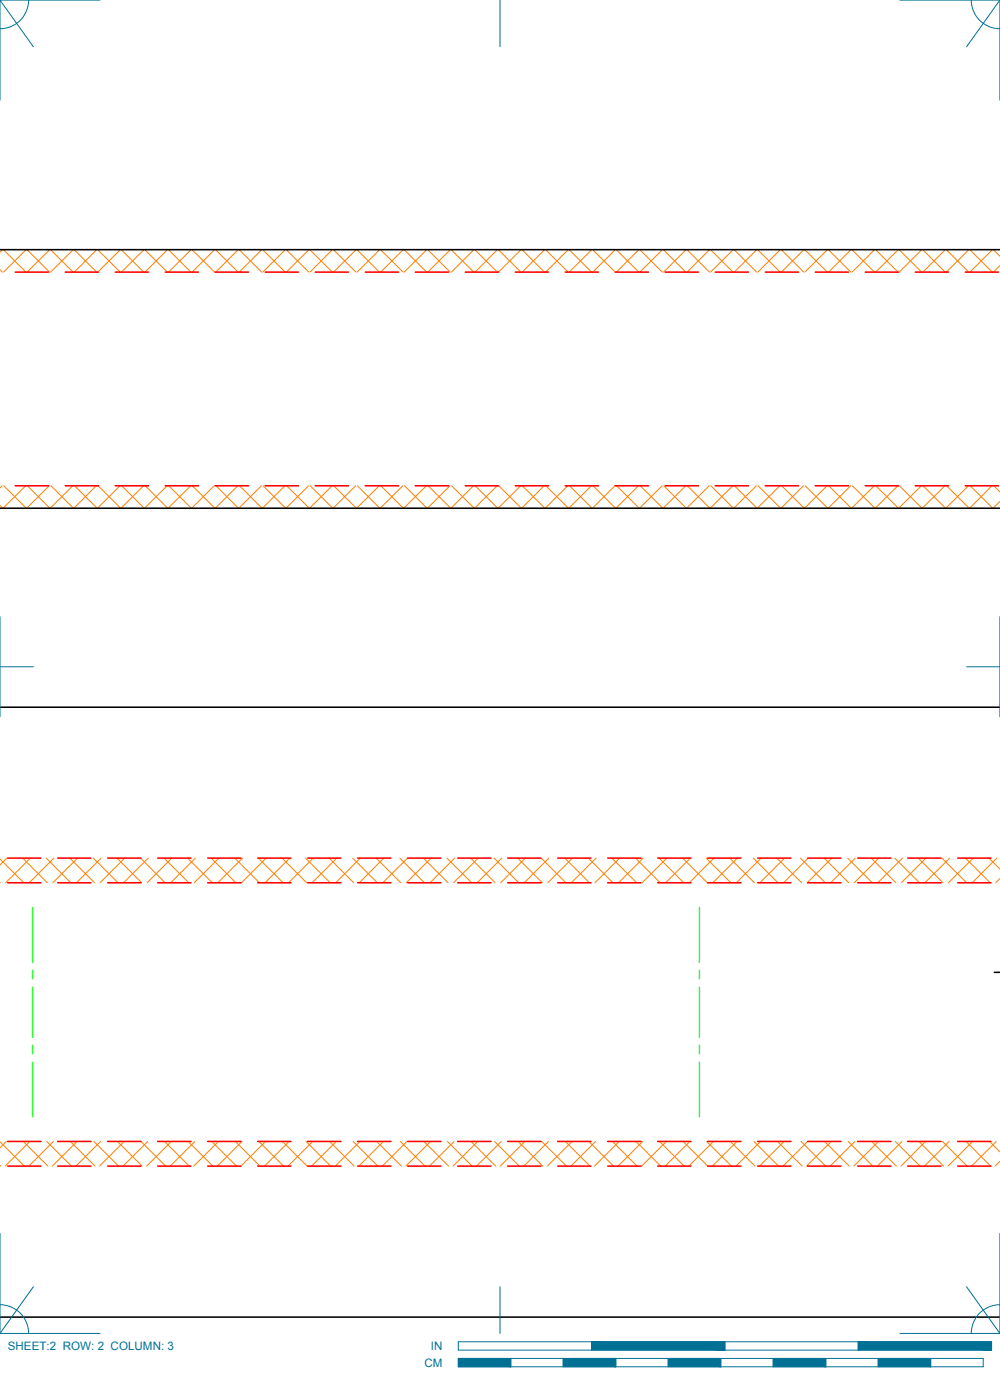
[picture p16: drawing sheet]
<svg xmlns="http://www.w3.org/2000/svg" width="190mm" height="267mm" viewBox="0 0 190 267" stroke-linecap="round" stroke-linejoin="round" font-family="sans-serif">
<defs><g id="words">
<g font-size="2.2" fill="#007095">
<text x="1.5" y="257.2">SHEET:2 ROW: 2 COLUMN: 3</text>
<text x="82.1" y="257.2">IN</text>
<text x="80.8" y="260.4">CM</text>
</g>
</g></defs>
<g fill="none" stroke="#ff7f00" stroke-width=".19">
<path d="M0 51.4l.4 .4M.5 47.6l-.5 .4M.7 47.6l4.2 4.2M5 47.6l-4.3 4.2M5.1 47.6l4.3 4.2M9.5 47.6l-4.3 4.2M9.6 47.6l4.3 4.2M13.9 47.6l-4.2 4.2M14.1 47.6l4.3 4.2M18.4 47.6l-4.3 4.2M18.6 47.6l4.3 4.2M22.9 47.6l-4.3 4.2"/>
<path d="M23.1 47.6l4.3 4.2M27.4 47.6l-4.3 4.2M27.6 47.6l4.3 4.2M31.9 47.6l-4.3 4.2M32.1 47.6l4.3 4.2M36.4 47.6l-4.3 4.2M36.6 47.6l4.3 4.2M40.9 47.6l-4.3 4.2M41.1 47.6l4.3 4.2M45.4 47.6l-4.3 4.2M45.6 47.6l4.2 4.2M49.9 47.6l-4.3 4.2"/>
<path d="M50 47.6l4.3 4.2M54.4 47.6l-4.3 4.2M54.5 47.6l4.3 4.2M58.8 47.6l-4.3 4.2M59 47.6l4.3 4.2M63.3 47.6l-4.2 4.2M63.5 47.6l4.3 4.2M67.8 47.6l-4.3 4.2M68 47.6l4.3 4.2M72.3 47.6l-4.3 4.2M72.5 47.6l4.3 4.2M76.8 47.6l-4.3 4.2"/>
<path d="M77 47.6l4.3 4.2M81.3 47.6l-4.3 4.2M81.5 47.6l4.3 4.2M85.8 47.6l-4.3 4.2M86 47.6l4.3 4.2M90.3 47.6l-4.3 4.2M90.4 47.6l4.3 4.2M94.8 47.6l-4.3 4.2M94.9 47.6l4.3 4.2M99.3 47.6l-4.3 4.2M99.4 47.6l4.3 4.2M103.8 47.6l-4.3 4.2"/>
<path d="M103.9 47.6l4.3 4.2M108.2 47.6l-4.3 4.2M108.4 47.6l4.3 4.2M112.7 47.6l-4.3 4.2M112.9 47.6l4.3 4.2M117.2 47.6l-4.3 4.2M117.4 47.6l4.3 4.2M121.7 47.6l-4.3 4.2M121.9 47.6l4.3 4.2M126.2 47.6l-4.3 4.2M126.4 47.6l4.3 4.2M130.7 47.6l-4.3 4.2"/>
<path d="M130.9 47.6l4.2 4.2M135.2 47.6l-4.3 4.2M135.4 47.6l4.2 4.2M139.7 47.6l-4.3 4.2M139.8 47.6l4.3 4.2M144.2 47.6l-4.3 4.2M144.3 47.6l4.3 4.2M148.7 47.6l-4.3 4.2M148.8 47.6l4.3 4.2M153.1 47.6l-4.3 4.2M153.3 47.6l4.3 4.2M157.6 47.6l-4.3 4.2"/>
<path d="M157.8 47.6l4.3 4.2M162.1 47.6l-4.3 4.2M162.3 47.6l4.3 4.2M166.6 47.6l-4.3 4.2M166.8 47.6l4.3 4.2M171.1 47.6l-4.3 4.2M171.3 47.6l4.3 4.2M175.6 47.6l-4.3 4.2M175.8 47.6l4.3 4.2M180.1 47.6l-4.3 4.2M180.3 47.6l4.3 4.2M184.6 47.6l-4.3 4.2"/>
<path d="M184.7 47.6l4.3 4.2M189.1 47.6l-4.3 4.2M189.2 47.6l1.3 1.2M190.5 50.6l-1.2 1.2M0 96.3l.5 .5M.4 92.5l-.4 .4M.7 92.5l4.3 4.3M4.9 92.5l-4.3 4.3M5.2 92.5l4.3 4.3M9.4 92.5l-4.3 4.3M9.7 92.5l4.3 4.3M13.9 92.5l-4.3 4.3"/>
<path d="M14.2 92.5l4.3 4.3M18.4 92.5l-4.3 4.3M18.7 92.5l4.3 4.3M22.9 92.5l-4.3 4.3M23.2 92.5l4.3 4.3M27.3 92.5l-4.2 4.3M27.7 92.5l4.3 4.3M31.8 92.5l-4.3 4.3M32.2 92.5l4.2 4.3M36.3 92.5l-4.3 4.3M36.6 92.5l4.3 4.3M40.8 92.5l-4.3 4.3"/>
<path d="M41.1 92.5l4.3 4.3M45.3 92.5l-4.3 4.3M45.6 92.5l4.3 4.3M49.8 92.5l-4.3 4.3M50.1 92.5l4.3 4.3M54.3 92.5l-4.3 4.3M54.6 92.5l4.3 4.3M58.8 92.5l-4.3 4.3M59.1 92.5l4.3 4.3M63.3 92.5l-4.3 4.3M63.6 92.5l4.3 4.3M67.8 92.5l-4.3 4.3"/>
<path d="M68.1 92.5l4.3 4.3M72.2 92.5l-4.3 4.3M72.6 92.5l4.3 4.3M76.7 92.5l-4.3 4.3M77.1 92.5l4.2 4.3M81.2 92.5l-4.3 4.3M81.6 92.5l4.3 4.3M85.7 92.5l-4.3 4.3M86 92.5l4.3 4.3M90.2 92.5l-4.3 4.3M90.5 92.5l4.3 4.3M94.7 92.5l-4.3 4.3"/>
<path d="M95 92.5l4.3 4.3M99.2 92.5l-4.3 4.3M99.5 92.5l4.3 4.3M103.7 92.5l-4.3 4.3M104 92.5l4.3 4.3M108.2 92.5l-4.3 4.3M108.5 92.5l4.3 4.3M112.6 92.5l-4.2 4.3M113 92.5l4.3 4.3M117.1 92.5l-4.2 4.3M117.5 92.5l4.3 4.3M121.6 92.5l-4.3 4.3"/>
<path d="M122 92.5l4.3 4.3M126.1 92.5l-4.3 4.3M126.4 92.5l4.3 4.3M130.6 92.5l-4.3 4.3M130.9 92.5l4.3 4.3M135.1 92.5l-4.3 4.3M135.4 92.5l4.3 4.3M139.6 92.5l-4.3 4.3M139.9 92.5l4.3 4.3M144.1 92.5l-4.3 4.3M144.4 92.5l4.3 4.3M148.6 92.5l-4.3 4.3"/>
<path d="M148.9 92.5l4.3 4.3M153.1 92.5l-4.3 4.3M153.4 92.5l4.3 4.3M157.5 92.5l-4.2 4.3M157.9 92.5l4.3 4.3M162.1 92.5l-4.3 4.3M162.4 92.5l4.3 4.3M166.5 92.5l-4.3 4.3M166.9 92.5l4.3 4.3M171 92.5l-4.3 4.3M171.3 92.5l4.3 4.3M175.5 92.5l-4.3 4.3"/>
<path d="M175.9 92.5l4.2 4.3M180 92.5l-4.3 4.3M180.3 92.5l4.3 4.3M184.5 92.5l-4.3 4.3M184.8 92.5l4.3 4.3M189 92.5l-4.3 4.3M189.3 92.5l1.2 1.2M190.5 95.5l-1.3 1.3M0 163.6l4.5 4.6M0 168.1v.1M1.3 163.5l-1.3 1.3M4.3 163.5l4.7 4.7"/>
<path d="M5.8 163.5l-4.7 4.7M8.8 163.5l4.7 4.7M10.3 163.5l-4.7 4.7M13.3 163.5l4.7 4.7M14.8 163.5l-4.7 4.7M17.8 163.5l4.7 4.7M19.3 163.5l-4.7 4.7M22.3 163.5l4.7 4.7M23.7 163.5l-4.7 4.7M26.8 163.5l4.7 4.7M28.2 163.5l-4.7 4.7M31.3 163.5l4.7 4.7"/>
<path d="M32.7 163.5l-4.7 4.7M35.8 163.5l4.6 4.7M37.2 163.5l-4.7 4.7M40.2 163.5l4.7 4.7M41.7 163.5l-4.7 4.7M44.7 163.5l4.7 4.7M46.2 163.5l-4.7 4.7M49.2 163.5l4.7 4.7M50.7 163.5l-4.7 4.7M53.7 163.5l4.7 4.7M55.2 163.5l-4.7 4.7M58.2 163.5l4.7 4.7"/>
<path d="M59.7 163.5l-4.7 4.7M62.7 163.5l4.7 4.7M64.2 163.5l-4.7 4.7M67.2 163.5l4.7 4.7M68.6 163.5l-4.7 4.7M71.7 163.5l4.7 4.7M73.1 163.5l-4.7 4.7M76.2 163.5l4.7 4.7M77.6 163.5l-4.7 4.7M80.6 163.5l4.8 4.7M82.1 163.5l-4.7 4.7M85.1 163.5l4.8 4.7"/>
<path d="M86.6 163.5l-4.7 4.7M89.6 163.5l4.7 4.7M91.1 163.5l-4.7 4.7M94.1 163.5l4.7 4.7M95.6 163.5l-4.7 4.7M98.6 163.5l4.7 4.7M100.1 163.5l-4.7 4.7M103.1 163.5l4.7 4.7M104.6 163.5l-4.7 4.7M107.6 163.5l4.7 4.7M109.1 163.5l-4.7 4.7M112.1 163.5l4.7 4.7"/>
<path d="M113.6 163.5l-4.8 4.7M116.6 163.5l4.7 4.7M118 163.5l-4.7 4.7M121.1 163.5l4.7 4.7M122.5 163.5l-4.7 4.7M125.6 163.5l4.7 4.7M127 163.5l-4.7 4.7M130 163.5l4.7 4.7M131.5 163.5l-4.7 4.7M134.5 163.5l4.7 4.7M136 163.5l-4.7 4.7M139 163.5l4.7 4.7"/>
<path d="M140.5 163.5l-4.7 4.7M143.5 163.5l4.7 4.7M145 163.5l-4.7 4.7M148 163.5l4.7 4.7M149.5 163.5l-4.7 4.7M152.5 163.5l4.7 4.7M154 163.5l-4.7 4.7M157 163.5l4.7 4.7M158.5 163.5l-4.7 4.7M161.5 163.5l4.7 4.7M162.9 163.5l-4.7 4.7M166 163.5l4.7 4.7"/>
<path d="M167.4 163.5l-4.7 4.7M170.5 163.5l4.7 4.7M171.9 163.5l-4.7 4.7M174.9 163.5l4.7 4.7M176.4 163.5l-4.7 4.7M179.4 163.5l4.7 4.7M180.9 163.5l-4.7 4.7M183.9 163.5l4.7 4.7M185.4 163.5l-4.7 4.7M188.4 163.5l2.1 2M189.9 163.5l-4.7 4.7M190.5 167.4l-.8 .8"/>
<path d="M0 217.5l4.6 4.6M1.2 217.4l-1.2 1.3M4.4 217.4l4.7 4.7M5.7 217.4l-4.7 4.7M8.9 217.4l4.7 4.7M10.2 217.4l-4.7 4.7M13.4 217.4l4.7 4.7M14.7 217.4l-4.7 4.7M17.9 217.4l4.7 4.7M19.2 217.4l-4.7 4.7M22.4 217.4l4.7 4.7M23.7 217.4l-4.8 4.7"/>
<path d="M26.9 217.4l4.7 4.7M28.2 217.4l-4.8 4.7M31.3 217.4l4.8 4.7M32.6 217.4l-4.7 4.7M35.8 217.4l4.8 4.7M37.1 217.4l-4.7 4.7M40.3 217.4l4.7 4.7M41.6 217.4l-4.7 4.7M44.8 217.4l4.7 4.7M46.1 217.4l-4.7 4.7M49.3 217.4l4.7 4.7M50.6 217.4l-4.7 4.7"/>
<path d="M53.8 217.4l4.7 4.7M55.1 217.4l-4.7 4.7M58.3 217.4l4.7 4.7M59.6 217.4l-4.7 4.7M62.8 217.4l4.7 4.7M64.1 217.4l-4.7 4.7M67.3 217.4l4.7 4.7M68.6 217.4l-4.7 4.7M71.8 217.4l4.7 4.7M73 217.4l-4.7 4.7M76.3 217.4l4.7 4.7M77.5 217.4l-4.7 4.7"/>
<path d="M80.8 217.4l4.6 4.7M82 217.4l-4.7 4.7M85.2 217.4l4.7 4.7M86.5 217.4l-4.7 4.7M89.7 217.4l4.7 4.7M91 217.4l-4.7 4.7M94.2 217.4l4.7 4.7M95.5 217.4l-4.7 4.7M98.7 217.4l4.7 4.7M100 217.4l-4.7 4.7M103.2 217.4l4.7 4.7M104.5 217.4l-4.7 4.7"/>
<path d="M107.7 217.4l4.7 4.7M109 217.4l-4.7 4.7M112.2 217.4l4.7 4.7M113.5 217.4l-4.7 4.7M116.7 217.4l4.7 4.7M117.9 217.4l-4.7 4.7M121.2 217.4l4.7 4.7M122.4 217.4l-4.7 4.7M125.6 217.4l4.7 4.7M126.9 217.4l-4.7 4.7M130.1 217.4l4.7 4.7M131.4 217.4l-4.7 4.7"/>
<path d="M134.6 217.4l4.7 4.7M135.9 217.4l-4.7 4.7M139.1 217.4l4.7 4.7M140.4 217.4l-4.7 4.7M143.6 217.4l4.7 4.7M144.9 217.4l-4.7 4.7M148.1 217.4l4.7 4.7M149.4 217.4l-4.7 4.7M152.6 217.4l4.7 4.7M153.9 217.4l-4.7 4.7M157.1 217.4l4.7 4.7M158.3 217.4l-4.7 4.7"/>
<path d="M161.6 217.4l4.7 4.7M162.9 217.4l-4.8 4.7M166.1 217.4l4.7 4.7M167.3 217.4l-4.7 4.7M170.5 217.4l4.8 4.7M171.8 217.4l-4.7 4.7M175 217.4l4.7 4.7M176.3 217.4l-4.7 4.7M179.5 217.4l4.7 4.7M180.8 217.4l-4.7 4.7M184 217.4l4.7 4.7M185.3 217.4l-4.7 4.7"/>
<path d="M188.5 217.4l2 2M189.8 217.4l-4.7 4.7M0 222l.1 .1M190.5 221.2l-.9 .9"/>
</g>
<g fill="none" stroke="#f00" stroke-width=".3">
<path d="M2.9 51.8h6.3M12.4 51.8h6.4M21.9 51.8h6.4M31.5 51.8h6.3M41 51.8h6.3M50.5 51.8h6.4M60 51.8h6.4M69.6 51.8h6.3M79.1 51.8h6.3M88.6 51.8h6.4M98.1 51.8h6.4M107.7 51.8h6.3"/>
<path d="M117.2 51.8h6.3M126.7 51.8h6.4M136.2 51.8h6.4M145.8 51.8h6.3M155.3 51.8h6.3M164.8 51.8h6.4M174.3 51.8h6.4M183.9 51.8h6.3M2.9 92.5h6.3M12.4 92.5h6.4M21.9 92.5h6.4M31.5 92.5h6.3"/>
<path d="M41 92.5h6.3M50.5 92.5h6.4M60 92.5h6.4M69.6 92.5h6.3M79.1 92.5h6.3M88.6 92.5h6.4M98.1 92.5h6.4M107.7 92.5h6.3M117.2 92.5h6.3M126.7 92.5h6.4M136.2 92.5h6.4M145.8 92.5h6.3"/>
<path d="M155.3 92.5h6.3M164.8 92.5h6.4M174.3 92.5h6.4M183.9 92.5h6.3M1.5 163.5h6.3M1.5 168.2h6.3M11 163.5h6.3M11 168.2h6.3M20.5 163.5h6.4M20.5 168.2h6.4M30 163.5h6.4M30 168.2h6.4"/>
<path d="M39.6 163.5h6.3M39.6 168.2h6.3M49.1 163.5h6.3M49.1 168.2h6.3M58.6 163.5h6.4M58.6 168.2h6.4M68.1 163.5h6.4M68.1 168.2h6.4M77.7 163.5h6.3M77.7 168.2h6.3M87.2 163.5h6.3M87.2 168.2h6.3"/>
<path d="M96.7 163.5h6.4M96.7 168.2h6.4M106.2 163.5h6.4M106.2 168.2h6.4M115.8 163.5h6.3M115.8 168.2h6.3M125.3 163.5h6.3M125.3 168.2h6.3M134.8 163.5h6.4M134.8 168.2h6.4M144.3 163.5h6.4M144.3 168.2h6.4"/>
<path d="M153.9 163.5h6.3M153.9 168.2h6.3M163.4 163.5h6.3M163.4 168.2h6.3M172.9 163.5h6.4M172.9 168.2h6.4M182.4 163.5h6.4M182.4 168.2h6.4M1.5 217.4h6.3M11 217.4h6.3M20.5 217.4h6.4M30 217.4h6.4"/>
<path d="M39.6 217.4h6.3M49.1 217.4h6.3M58.6 217.4h6.4M68.1 217.4h6.4M77.7 217.4h6.3M87.2 217.4h6.3M96.7 217.4h6.4M106.2 217.4h6.4M115.8 217.4h6.3M125.3 217.4h6.3M134.8 217.4h6.4M144.3 217.4h6.4"/>
<path d="M153.9 217.4h6.3M163.4 217.4h6.3M172.9 217.4h6.4M182.4 217.4h6.4M1.5 222.1h6.3M11 222.1h6.3M20.5 222.1h6.4M30 222.1h6.4M39.6 222.1h6.3M49.1 222.1h6.3M58.6 222.1h6.4M68.1 222.1h6.4"/>
<path d="M77.7 222.1h6.3M87.2 222.1h6.3M96.7 222.1h6.4M106.2 222.1h6.4M115.8 222.1h6.3M125.3 222.1h6.3M134.8 222.1h6.4M144.3 222.1h6.4M153.9 222.1h6.3M163.4 222.1h6.3M172.9 222.1h6.4M182.4 222.1h6.4"/>
</g>
<path d="M6.2 172.9v10.4M133.2 172.9v10.4M6.2 184.9v1.6M6.2 188v9.6M6.2 199.2v1.5M133.2 184.9v1.6M133.2 188v9.6M133.2 199.2v1.5M6.2 202.3v10.4M133.2 202.3v10.4" fill="none" stroke="#0f0" stroke-width=".3"/>
<path d="M0 47.6h190.5M0 96.8h190.5M0 134.7h190.5M189.4 185.2h1.1M0 250.9h190.5" fill="none" stroke="#000" stroke-width=".3"/>
<g fill="none" stroke="#007095" stroke-width=".19">
<path d="M0 0l6.3 8.9M5.5 0a5.5 5.5 0 0 1-5.5 5.5M19 0h-19v19.1M95.2 0v8.9M171.4 0h19.1v19.1M185 0a5.5 5.5 0 0 0 5.5 5.5M190.5 0l-6.4 8.9M0 117.5v19M190.5 117.5v19M0 127h6.3M184.1 127h6.4M0 235v19h19"/>
<path d="M190.5 235v19h-19.1M0 248.5a5.5 5.5 0 0 1 5.5 5.5M6.3 245.1l-6.3 8.9M87.3 255.6h101.6v1.6h-101.6zM87.3 258.8h100v1.6h-100zM95.2 245.1v8.9M97.3 258.8v1.6M107.3 258.8v1.6M112.7 255.6v1.6M117.3 258.8v1.6M127.3 258.8v1.6M137.3 258.8v1.6"/>
<path d="M138.1 255.6v1.6M147.3 258.8v1.6M157.3 258.8v1.6M163.5 255.6v1.6M167.3 258.8v1.6M177.3 258.8v1.6M184.1 245.1l6.4 8.9M190.5 248.5a5.5 5.5 0 0 0-5.5 5.5"/>
</g>
<g fill="#007095" stroke="#007095" stroke-width=".19">
<path d="M163.5 255.6l25.4 1.6v-1.6zM163.5 255.6l25.4 1.6h-25.4z"/>
<path d="M112.7 255.6l25.4 1.6v-1.6zM112.7 255.6l25.4 1.6h-25.4z"/>
<path d="M167.3 258.8l10 1.6v-1.6zM167.3 258.8l10 1.6h-10z"/>
<path d="M147.3 258.8l10 1.6v-1.6zM147.3 258.8l10 1.6h-10z"/>
<path d="M127.3 258.8l10 1.6v-1.6zM127.3 258.8l10 1.6h-10z"/>
<path d="M107.3 258.8l10 1.6v-1.6zM107.3 258.8l10 1.6h-10z"/>
<path d="M87.3 258.8l10 1.6v-1.6zM87.3 258.8l10 1.6h-10z"/>
</g>
<use href="#words"/>
</svg>
